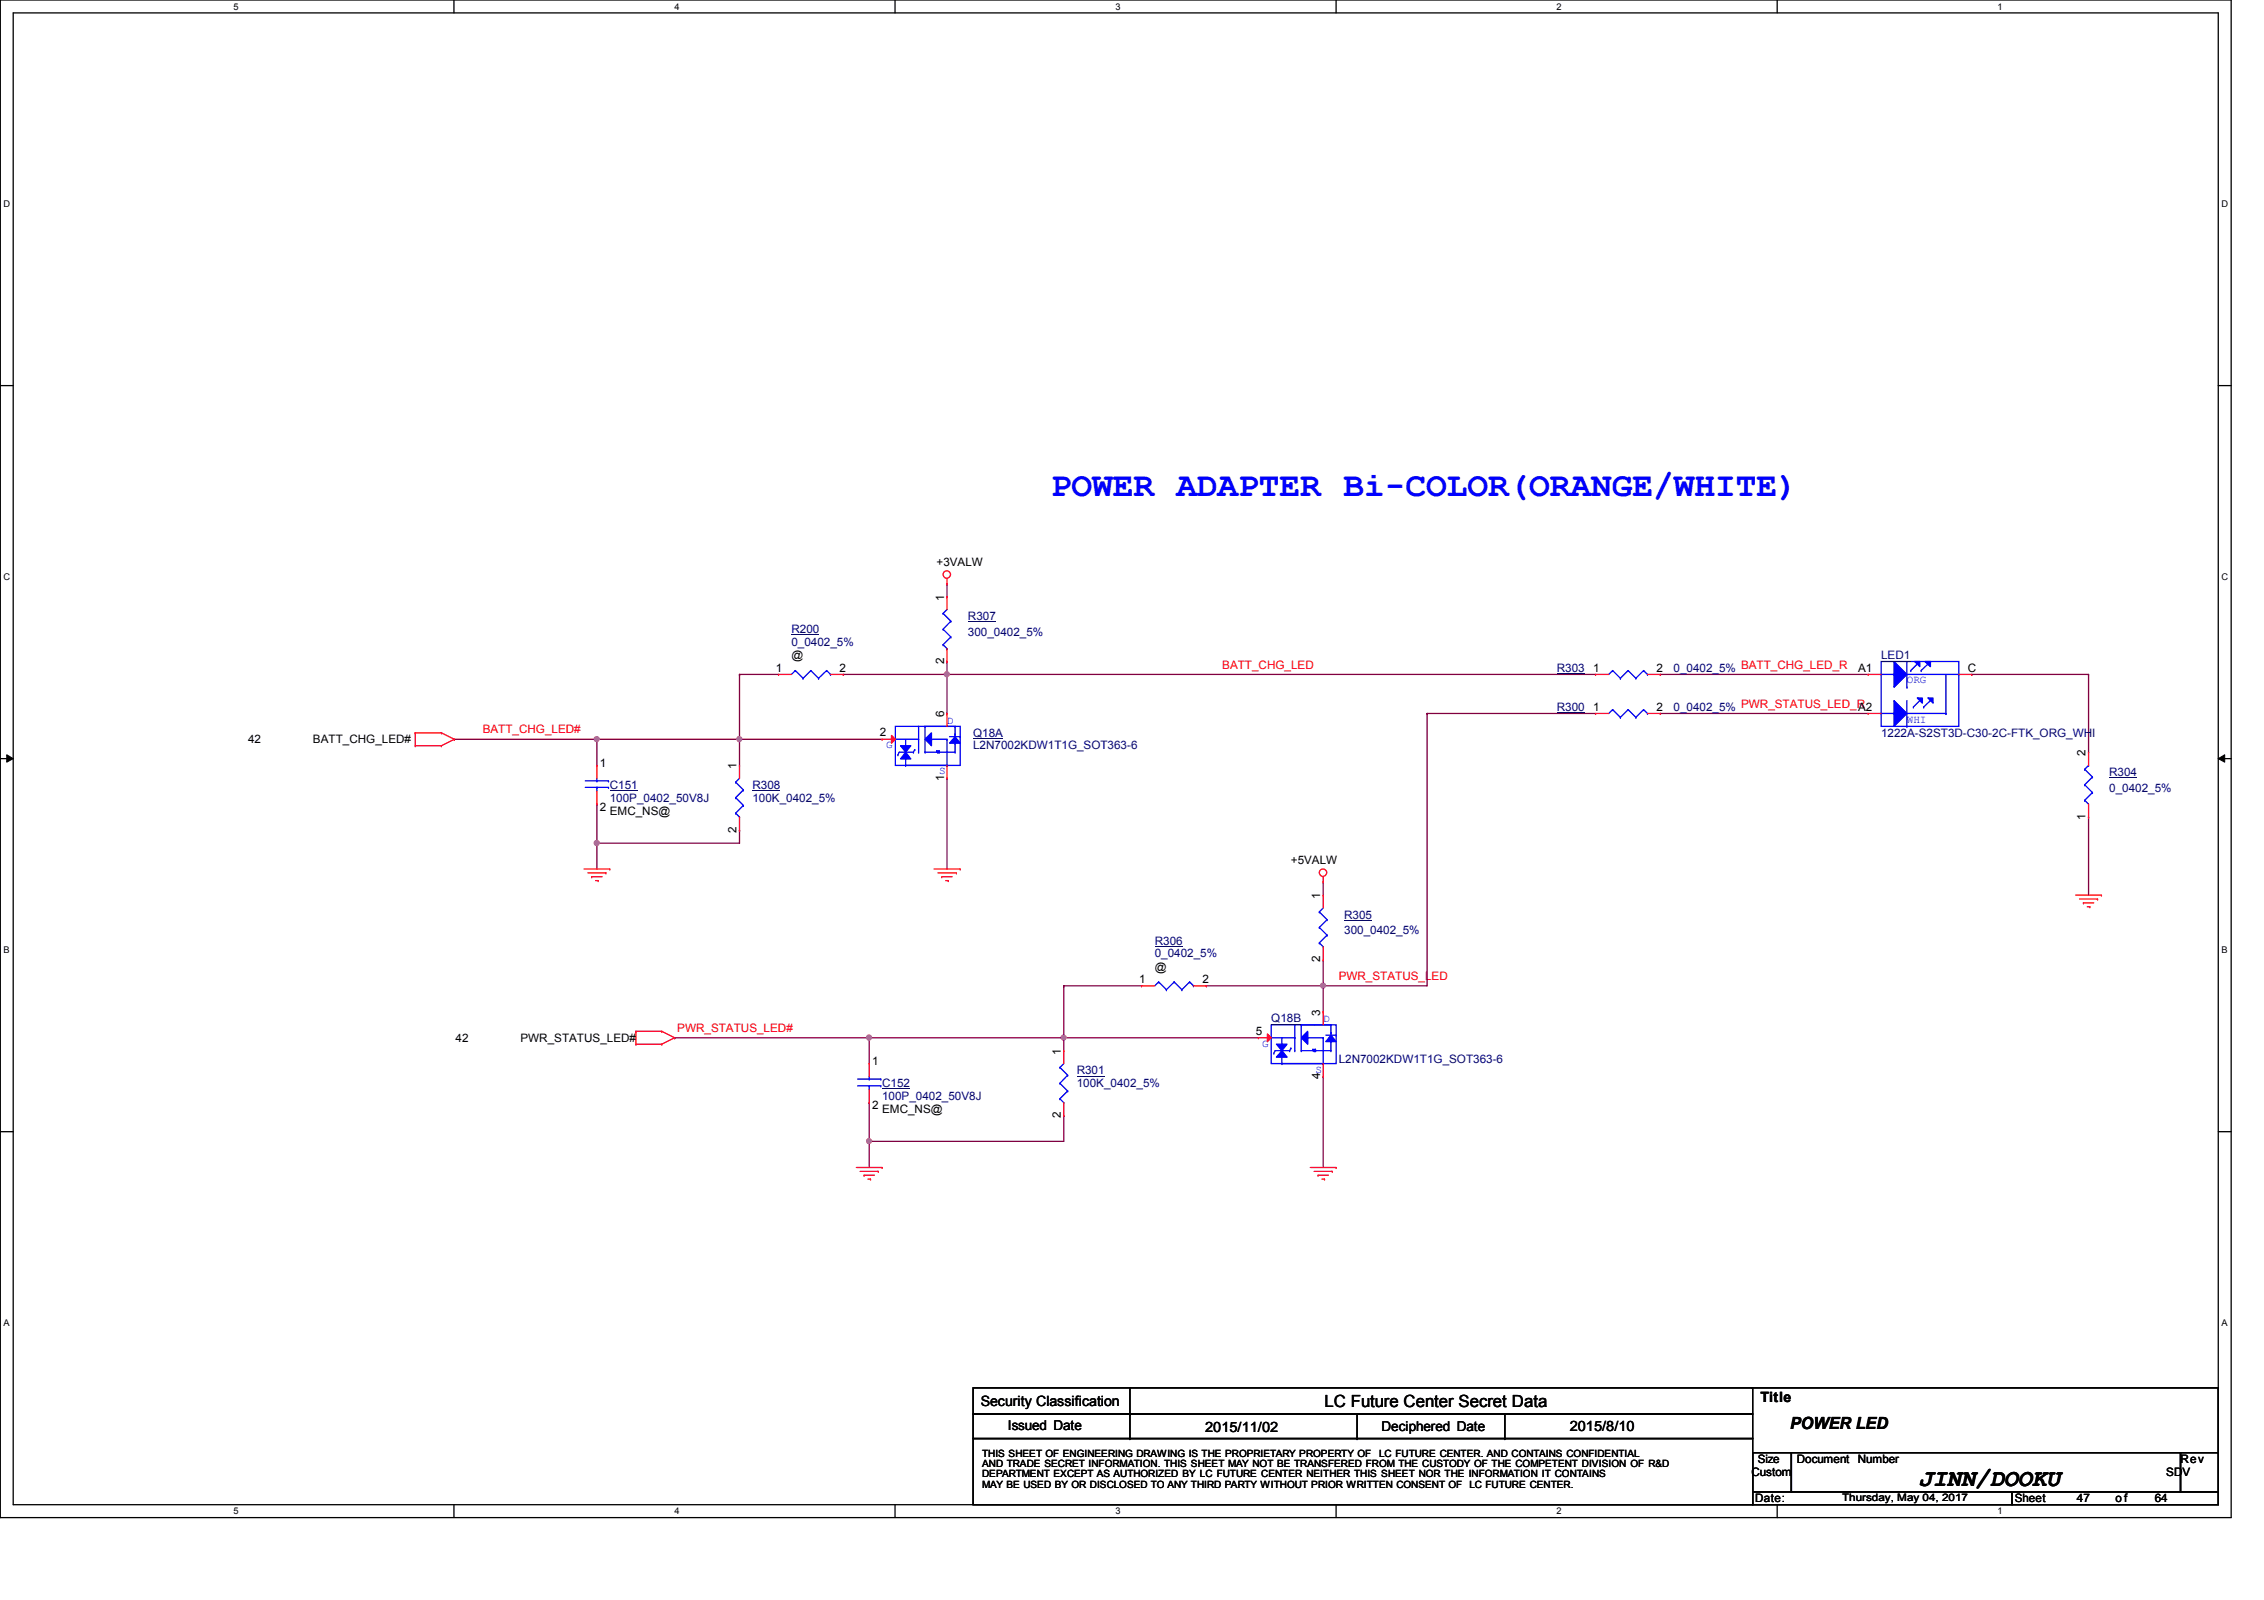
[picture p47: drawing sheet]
<svg xmlns="http://www.w3.org/2000/svg" width="297mm" height="210mm" viewBox="0 0 297 210" stroke-linecap="round" stroke-linejoin="round" font-family="sans-serif">
<defs><g id="words">
<text font-size="4.5" fill="#00f" x="137.9" y="65">POWER ADAPTER Bi-COLOR(ORANGE/WHITE)</text>
<text font-size="3.2" x="251.7" y="195">JINN/DOOKU</text>
<g font-size="2.2">
<text x="173.8" y="184.6">LC Future Center Secret Data</text>
<text x="234.9" y="187.5">POWER LED</text>
</g>
<g font-size="1.9">
<text x="128.7" y="184.4">Security Classification</text>
<text x="231" y="183.9">Title</text>
<text x="158.1" y="187.9">2015/11/02</text>
<text x="205.9" y="187.7">2015/8/10</text>
</g>
<g font-size="1.8">
<text x="132.2" y="187.6">Issued Date</text>
<text x="181.3" y="187.8">Deciphered Date</text>
</g>
<g font-size="1.5">
<text x="122.9" y="74.2">+3VALW</text>
<text x="123.9" y="78.8" transform="rotate(-90 123.9 78.8)">1</text>
<text x="101.8" y="88.1">1</text>
<text x="103.8" y="86.5">@</text>
<text x="110.1" y="88.1">2</text>
<text x="123.9" y="87.1" transform="rotate(-90 123.9 87.1)">2</text>
<text x="209" y="88.1">1</text>
<text x="217.3" y="88.1">2</text>
<text x="243.8" y="88.1">A1</text>
<text x="258.2" y="88.1">C</text>
<text x="123.9" y="94.1" transform="rotate(-90 123.9 94.1)">6</text>
<text x="209" y="93.2">1</text>
<text x="217.3" y="93.2">2</text>
<text x="243.8" y="93.2">A2</text>
<text x="32.6" y="97.5">42</text>
<text x="41.1" y="97.5">BATT_CHG_LED#</text>
<text x="78.7" y="100.6">1</text>
<text x="96.6" y="100.9" transform="rotate(-90 96.6 100.9)">1</text>
<text x="115.4" y="96.6">2</text>
<text x="273.6" y="99.2" transform="rotate(-90 273.6 99.2)">2</text>
<text x="78.7" y="106.4">2</text>
<text x="80" y="106.9">EMC_NS@</text>
<text x="123.9" y="102.4" transform="rotate(-90 123.9 102.4)">1</text>
<text x="273.6" y="107.5" transform="rotate(-90 273.6 107.5)">1</text>
<text x="96.6" y="109.2" transform="rotate(-90 96.6 109.2)">2</text>
<text x="169.4" y="113.4">+5VALW</text>
<text x="173.2" y="117.9" transform="rotate(-90 173.2 117.9)">1</text>
<text x="149.5" y="128.9">1</text>
<text x="151.5" y="127.3">@</text>
<text x="157.8" y="128.9">2</text>
<text x="173.2" y="126.2" transform="rotate(-90 173.2 126.2)">2</text>
<text x="59.8" y="136.7">42</text>
<text x="68.3" y="136.7">PWR_STATUS_LED#</text>
<text x="164.8" y="135.8">5</text>
<text x="173.2" y="133.3" transform="rotate(-90 173.2 133.3)">3</text>
<text x="114.4" y="139.7">1</text>
<text x="139.2" y="138.3" transform="rotate(-90 139.2 138.3)">1</text>
<text x="173.2" y="141.6" transform="rotate(-90 173.2 141.6)">4</text>
<text x="114.4" y="145.5">2</text>
<text x="115.7" y="146">EMC_NS@</text>
<text x="139.2" y="146.7" transform="rotate(-90 139.2 146.7)">2</text>
<text x="230.6" y="192">Size</text>
<text x="235.8" y="192">Document</text>
<text x="243.8" y="192">Number</text>
<text x="286.1" y="192">Rev</text>
<text x="229.8" y="193.7">Custom</text>
<text x="230.3" y="197.1">Date:</text>
<text x="264.3" y="197.1">Sheet</text>
<text x="272.5" y="197.1">47</text>
<text x="277.6" y="197.1">of</text>
<text x="282.7" y="197.1">64</text>
<text x="284.2" y="193.7">SDV</text>
</g>
<g font-size="1.5" fill="#000080">
<text x="103.8" y="83.1">R200</text>
<text x="127" y="81.4">R307</text>
<text x="127" y="83.4">300_0402_5%</text>
<text x="103.8" y="84.8">0_0402_5%</text>
<text x="204.3" y="88.2">R303</text>
<text x="219.6" y="88.2">0_0402_5%</text>
<text x="246.8" y="86.5">LED1</text>
<text x="204.3" y="93.3">R300</text>
<text x="219.6" y="93.3">0_0402_5%</text>
<text x="127.7" y="96.7">Q18A</text>
<text x="127.7" y="98.2">L2N7002KDW1T1G_SOT363-6</text>
<text x="246.8" y="96.7">1222A-S2ST3D-C30-2C-FTK_ORG_WHI</text>
<text x="276.7" y="101.8">R304</text>
<text x="80" y="103.5">C151</text>
<text x="80" y="105.2">100P_0402_50V8J</text>
<text x="98.7" y="103.5">R308</text>
<text x="98.7" y="105.2">100K_0402_5%</text>
<text x="276.7" y="103.8">0_0402_5%</text>
<text x="151.5" y="123.9">R306</text>
<text x="151.5" y="125.6">0_0402_5%</text>
<text x="176.4" y="120.5">R305</text>
<text x="176.4" y="122.6">300_0402_5%</text>
<text x="166.8" y="134.1">Q18B</text>
<text x="115.7" y="142.6">C152</text>
<text x="141.3" y="140.9">R301</text>
<text x="141.3" y="142.6">100K_0402_5%</text>
<text x="175.6" y="139.4">L2N7002KDW1T1G_SOT363-6</text>
<text x="115.7" y="144.4">100P_0402_50V8J</text>
</g>
<g font-size="1.5" fill="#f00">
<text x="160.4" y="87.7">BATT_CHG_LED</text>
<text x="228.4" y="87.7">BATT_CHG_LED_R</text>
<text x="228.4" y="92.8">PWR_STATUS_LED_R</text>
<text x="63.3" y="96.2">BATT_CHG_LED#</text>
<text x="175.6" y="128.6">PWR_STATUS_LED</text>
<text x="88.9" y="135.4">PWR_STATUS_LED#</text>
</g>
<g font-size="1.4" fill="#00f">
<text x="250.2" y="89.7">ORG</text>
<text x="124.2" y="95">D</text>
<text x="250.2" y="94.8">WHI</text>
<text x="116.2" y="98.2">G</text>
<text x="123.2" y="101.6">S</text>
<text x="165.6" y="137.3">G</text>
<text x="173.6" y="134.1">D</text>
<text x="172.6" y="140.7">S</text>
</g>
<text font-size="1.4" x="241.7" y="196.9">Thursday, May 04, 2017</text>
<g font-size="1.3">
<text x="128.9" y="191.1">THIS SHEET OF ENGINEERING DRAWING IS THE PROPRIETARY PROPERTY OF</text>
<text x="180.9" y="191.1">LC FUTURE CENTER. AND CONTAINS CONFIDENTIAL</text>
<text x="128.9" y="192.4">AND TRADE SECRET INFORMATION. THIS SHEET MAY NOT BE TRANSFERED FROM THE CUSTODY OF THE COMPETENT DIVISION OF R&amp;D</text>
<text x="128.9" y="193.8">DEPARTMENT EXCEPT AS AUTHORIZED BY LC FUTURE CENTER NEITHER THIS SHEET NOR THE INFORMATION IT CONTAINS</text>
<text x="128.9" y="195.2">MAY BE USED BY OR DISCLOSED TO ANY THIRD PARTY WITHOUT PRIOR WRITTEN CONSENT OF</text>
<text x="192.8" y="195.2">LC FUTURE CENTER.</text>
</g>
<g font-size="1.2">
<text x="30.6" y="1.3">5</text>
<text x="88.5" y="1.3">4</text>
<text x="146.3" y="1.3">3</text>
<text x="204.2" y="1.3">2</text>
<text x="262.1" y="1.3">1</text>
<text x=".5" y="27.2">D</text>
<text x="291.5" y="27.2">D</text>
<text x=".5" y="76.1">C</text>
<text x="291.5" y="76.1">C</text>
<text x=".5" y="125.1">B</text>
<text x="291.5" y="125.1">B</text>
<text x=".5" y="174">A</text>
<text x="291.5" y="174">A</text>
<text x="30.6" y="198.7">5</text>
<text x="88.5" y="198.7">4</text>
<text x="146.3" y="198.7">3</text>
<text x="204.2" y="198.7">2</text>
<text x="262.1" y="198.7">1</text>
</g>
</g></defs>
<path d="M0 0h292.7v199.1h-292.7zM1.7 1.7h289.3v195.7h-289.3z" fill="none" stroke="#000" stroke-width=".17"/>
<g fill="#fff">
<path d="M30.6 .2h.7v1.3h-.7z"/>
<path d="M30.6 197.6h.7v1.3h-.7z"/>
</g>
<path d="M59.6 0v1.7M59.6 197.4v1.7" fill="none" stroke="#000" stroke-width=".17"/>
<g fill="#fff">
<path d="M88.5 .2h.6v1.3h-.6z"/>
<path d="M88.5 197.6h.6v1.3h-.6z"/>
</g>
<path d="M117.4 0v1.7M117.4 197.4v1.7" fill="none" stroke="#000" stroke-width=".17"/>
<g fill="#fff">
<path d="M146.3 .2h.7v1.3h-.7z"/>
<path d="M146.3 197.6h.7v1.3h-.7z"/>
</g>
<path d="M175.3 0v1.7M175.3 197.4v1.7" fill="none" stroke="#000" stroke-width=".17"/>
<g fill="#fff">
<path d="M204.2 .2h.6v1.3h-.6z"/>
<path d="M204.2 197.6h.6v1.3h-.6z"/>
</g>
<path d="M233.2 0v1.7M233.2 197.4v1.7" fill="none" stroke="#000" stroke-width=".17"/>
<g fill="#fff">
<path d="M262.1 .2h.6v1.3h-.6z"/>
<path d="M262.1 197.6h.6v1.3h-.6z"/>
<path d="M.5 26.1h.8v1.4h-.8z"/>
<path d="M291.5 26.1h.8v1.4h-.8z"/>
<path d="M.5 75h.8v1.4h-.8z"/>
<path d="M291.5 75h.8v1.4h-.8z"/>
</g>
<path d="M0 50.6h1.7M291 50.6h1.7" fill="none" stroke="#000" stroke-width=".17"/>
<g fill="#fff">
<path d="M.5 124h.7v1.3h-.7z"/>
<path d="M291.5 124h.7v1.3h-.7z"/>
</g>
<path d="M0 99.5h1.7M291 99.5h1.7" fill="none" stroke="#000" stroke-width=".17"/>
<path d="M.9 99l.8 .5-.8 .5zM291 99.5l.9-.5v1z" fill="#000"/>
<path d="M.9 99l.8 .5-.8 .5zM291 99.5l.9-.5v1z" fill="none" stroke="#000" stroke-width=".13"/>
<g fill="#fff">
<path d="M.5 172.9h.7v1.3h-.7z"/>
<path d="M291.5 172.9h.7v1.3h-.7z"/>
</g>
<path d="M0 148.5h1.7M291 148.5h1.7" fill="none" stroke="#000" stroke-width=".17"/>
<path d="M139.6 136.1h.1M139.6 136.1h25.5" fill="none" stroke="#800040" stroke-width=".17"/>
<circle cx="139.5" cy="136.1" r=".32" fill="#f0f"/>
<circle cx="139.5" cy="136.1" r=".32" fill="none" stroke="#f0f" stroke-width=".17"/>
<path d="M124.2 86.8h.1M124.2 88.5h.1M124.2 86.8v1.7M124.2 88.5h85.1" fill="none" stroke="#800040" stroke-width=".17"/>
<circle cx="124.2" cy="88.5" r=".32" fill="#f0f"/>
<circle cx="124.2" cy="88.5" r=".32" fill="none" stroke="#f0f" stroke-width=".17"/>
<path d="M124.2 76.6h.1M124.2 76.6v1.7M173.6 115.7h.1M173.6 115.7v1.7M173.6 125.9h.1M173.6 125.9v3.4" fill="none" stroke="#800040" stroke-width=".17"/>
<circle cx="173.6" cy="129.3" r=".32" fill="#f0f"/>
<circle cx="173.6" cy="129.3" r=".32" fill="none" stroke="#f0f" stroke-width=".17"/>
<path d="M78.3 110.6h.1M78.3 110.6h18.7M173.6 129.3h.1M173.6 129.3h13.6" fill="none" stroke="#800040" stroke-width=".17"/>
<circle cx="78.3" cy="110.6" r=".32" fill="#f0f"/>
<circle cx="78.3" cy="110.6" r=".32" fill="none" stroke="#f0f" stroke-width=".17"/>
<g fill="none" stroke="#800040" stroke-width=".17">
<path d="M78.3 97h.1M78.3 97v3.4M78.3 97h18.7M97 88.5h.1M97 97h.1M97 88.5h5.1M97 88.5v11.9M110.7 88.5h.1M110.7 88.5h13.5M124.2 88.5h.1M124.2 88.5v5.1M78.3 105.5h.1"/>
<path d="M78.3 110.6h.1M78.3 105.5v8.5M97 108.9h.1M97 108.9v1.7M124.2 102.1h.1M124.2 102.1v11.9M114 136.1h.1M139.6 129.3h.1M139.6 129.3v6.8h-25.6M139.6 129.3h10.2M158.3 129.3h.1M158.3 129.3h15.3"/>
<path d="M114 144.7h.1M114 149.7h.1M114 144.7v8.5M139.6 146.3h.1M139.6 146.3v3.4h-25.6"/>
</g>
<circle cx="114" cy="149.7" r=".32" fill="#f0f"/>
<circle cx="114" cy="149.7" r=".32" fill="none" stroke="#f0f" stroke-width=".17"/>
<g fill="none" stroke="#800040" stroke-width=".17">
<path d="M59.6 97h.1M59.6 97h18.7M187.2 93.6h.1M187.2 93.6h22.1M187.2 93.6v35.7M274 88.5h.1M274 88.5v10.2M274 107.2h.1M274 107.2v10.2M114 136.1h.1M114 136.1v3.4M139.6 136.1h.1"/>
<path d="M139.6 136.1v1.7M173.6 129.3h.1M173.6 129.3v3.4M173.6 141.2h.1M173.6 141.2v12"/>
</g>
<circle cx="78.3" cy="97" r=".32" fill="#f0f"/>
<circle cx="78.3" cy="97" r=".32" fill="none" stroke="#f0f" stroke-width=".17"/>
<path d="M258.7 88.5h.1M258.7 88.5h15.3M88.5 136.1h.1M88.5 136.1h25.5" fill="none" stroke="#800040" stroke-width=".17"/>
<circle cx="114" cy="136.1" r=".32" fill="#f0f"/>
<circle cx="114" cy="136.1" r=".32" fill="none" stroke="#f0f" stroke-width=".17"/>
<path d="M97 97h.1M97 97h18.7M217.8 93.6h.1M217.8 88.5h.1M217.8 93.6h27.3M217.8 88.5h27.3" fill="none" stroke="#800040" stroke-width=".17"/>
<circle cx="97" cy="97" r=".32" fill="#f0f"/>
<circle cx="97" cy="97" r=".32" fill="none" stroke="#f0f" stroke-width=".17"/>
<g fill="none" stroke="#f00" stroke-width=".17">
<path d="M124.2 76.6h.1M124.2 75.9v.7M54.5 96.1h.1M54.5 97.8h.1M54.5 96.1h3.4M54.5 96.1v1.7M54.5 97.8h3.4M57.9 96.1h.1M57.9 97.8h.1M57.9 96.1l1.7 .9M59.6 97h.1M59.6 97l-1.7 .8"/>
<path d="M102.1 88.5h.1M102.1 88.5h1.7M109 88.5h1.7M110.7 88.5h.1M76.6 114h3.4M77.1 114.5h2.4M77.6 115h.1M77.6 115h1.4M78.1 115.5h.4M78.3 100.4h.1M78.3 105.5h.1M78.3 100.4v1.7"/>
<path d="M78.3 103.8v1.7M78.5 115.5h.1M79.5 114.5h.1M80 114h.1M97 100.4h.1M97 108.9h.1M97 100.4v1.7M97 107.2v1.7M122.6 114h3.4M123.1 114.5h2.4M123.6 115h.1M123.6 115h1.3"/>
<path d="M124.1 115.5h.3M124.4 115.5h.1M125.5 114.5h.1M126 114h.1M173.6 115.7h.1M173.6 115v.7M272.3 117.4h3.4M272.8 117.9h2.4M273.3 118.4h.1M273.3 118.4h1.4M273.9 119h.3M274.2 119h.1"/>
<path d="M275.2 117.9h.1M275.7 117.4h.1M83.4 135.3h.1M83.4 137h.1M83.4 135.3h3.4M83.4 135.3v1.7M83.4 137h3.4M86.8 135.3h.1M86.8 137h.1M86.8 135.3l1.7 .8M88.5 136.1h.1M88.5 136.1l-1.7 .9"/>
<path d="M114 139.5h.1M114 139.5v1.7M149.8 129.3h.1M149.8 129.3h1.7M156.6 129.3h1.7M158.3 129.3h.1M112.3 153.2h3.4M112.9 153.7h2.3M113.4 154.2h.1M113.4 154.2h1.3M113.9 154.7h.3M114 144.7h.1"/>
<path d="M114 143v1.7M114.2 154.7h.1M115.2 153.7h.1M115.7 153.2h.1M171.9 153.2h3.4M172.4 153.7h2.4M172.9 154.2h.1M172.9 154.2h1.4M173.4 154.7h.4M173.8 154.7h.1M174.8 153.7h.1M175.3 153.2h.1"/>
<circle cx="124.2" cy="75.4" r=".49"/>
<circle cx="173.6" cy="114.5" r=".49"/>
</g>
<g fill="none" stroke="#000" stroke-width=".17">
<path d="M127.7 182.1h102.3v3.4h-102.3zM127.7 185.5h102.3v3.2h-102.3zM127.7 188.7h102.3v8.7h-102.3zM148.2 185.5h.1M148.2 188.7h.1M148.2 182.1v6.6M178.1 188.7h.1M178.1 185.5v3.2M197.4 188.7h.1M197.4 185.5v3.2M229.8 182.1h61.2M230 190.6h5v5.1h-5z"/>
<path d="M230 195.7h34v1.7h-34zM235 190.6h51.1v5.1h-51.1zM264 195.7h27v1.7h-27zM286.1 190.6h4.9v5.1h-4.9zM291 182.1h.1M291 182.1v8.5"/>
</g>
<g fill="none" stroke="#00f" stroke-width=".17">
<path d="M104.3 88h.1M104.3 88l-.5 .5M104.3 88l1.1 1M105.4 89h.1M106.4 88h.1M106.4 88l-1 1M106.4 88l1 1M107.4 89h.1M108.5 88h.1M108.5 88l-1.1 1M108.5 88l.5 .5M109 88.5h.1"/>
<path d="M76.8 103.3h3M76.8 102.4h3M78.3 102.4h.1M78.3 103.3h.1M78.3 102.1v.3M78.3 103.3v.5M79.8 103.3h.1M79.8 102.4h.1M96.5 102.6h.1M96.5 104.6h.1M96.5 106.7h.1M96.5 102.6l1 1"/>
<path d="M96.5 104.6l1 1.1M96.5 106.7l.5 .5M97 107.2h.1M97 102.1l-.5 .5M97.5 103.6h.1M97.5 105.7h.1M97.5 103.6l-1 1M97.5 105.7l-1 1M152 128.8h.1M152 128.8l-.5 .5M152 128.8l1 1M153 129.8h.1"/>
<path d="M154 128.8h.1M154 128.8l-1 1M154 128.8l1.1 1M155.1 129.8h.1M156.1 128.8h.1M156.1 128.8l-1 1M156.1 128.8l.5 .5M156.6 129.3h.1M112.5 142.5h3.1M112.5 141.6h3.1M114 141.6h.1M114 142.5h.1"/>
<path d="M114 141.2v.4M114 142.5v.5M115.6 142.5h.1M115.6 141.6h.1"/>
</g>
<path d="M103.8 83.3h3.7M80 103.7h3.6M98.7 103.7h3.7M151.5 124.1h3.6M115.7 142.9h3.7" fill="none" stroke="#000080" stroke-width=".13"/>
<path d="M251.2 86.8h.7v.7z" fill="#00f"/>
<path d="M251.2 86.8h.7v.7z" fill="none" stroke="#00f" stroke-width=".17"/>
<path d="M248.5 86.8l1.7 1.7-1.7 1.7z" fill="#00f"/>
<path d="M248.5 86.8l1.7 1.7-1.7 1.7z" fill="none" stroke="#00f" stroke-width=".17"/>
<path d="M252.6 86.8h.7v.7z" fill="#00f"/>
<path d="M246.8 88.5h1.7M248.5 88.5h.1M250.2 90.2h.1M250.2 86.8v3.4M250.2 88.5h6.8M250.7 88h.1M251.5 87.1l-.8 .9M252 88h.1M252.6 86.8h.7v.7zM252.9 87.1l-.9 .9M257 88.5h.1" fill="none" stroke="#00f" stroke-width=".17"/>
<path d="M248.5 91.9l1.7 1.7-1.7 1.7z" fill="#00f"/>
<path d="M248.5 91.9l1.7 1.7-1.7 1.7z" fill="none" stroke="#00f" stroke-width=".17"/>
<path d="M251.5 91.6h.7v.6z" fill="#00f"/>
<path d="M251.5 91.6h.7v.6z" fill="none" stroke="#00f" stroke-width=".17"/>
<path d="M252.9 91.6h.7v.6z" fill="#00f"/>
<g fill="none" stroke="#00f" stroke-width=".17">
<path d="M124.2 80l-.5 .5M123.7 80.5h.1M123.7 82.5h.1M123.7 84.6h.1M123.7 80.5l1.1 1M123.7 82.5l1.1 1.1M123.7 84.6l.5 .5M124.2 85.1h.1M124.8 81.5h.1M124.8 83.6h.1M124.8 81.5l-1.1 1M124.8 83.6l-1.1 1"/>
<path d="M246.8 86.8h10.2v8.5h-10.2zM246.8 93.6h1.7M248.5 93.6h.1M250.2 95.3h.1M250.2 91.9v3.4M250.2 93.6h5.1M251 92.8h.1M251.9 91.9l-.9 .9M252.4 92.8h.1M252.9 91.6h.7v.6zM253.3 91.9l-.9 .9M255.3 93.6h.1"/>
<path d="M255.3 88.5v5.1M139.6 139.5l-.5 .5M139.1 140h.1M139.1 142.1h.1M139.1 144.1h.1M139.1 140l1 1.1M139.1 142.1l1 1M139.1 144.1l.5 .6M139.6 144.7h.1M140.1 141.1h.1M140.1 143.1h.1M140.1 141.1l-1 1"/>
<path d="M140.1 143.1l-1 1"/>
</g>
<path d="M127 81.6h3.6M246.8 86.7h3.8M141.3 141.2h3.6" fill="none" stroke="#000080" stroke-width=".13"/>
<g fill="none" stroke="#f00" stroke-width=".17">
<path d="M124.2 78.3h.1M124.2 78.3v1.7M124.2 86.8h.1M124.2 85.1v1.7M245.1 88.5h.1M245.1 93.6h.1M245.1 88.5h1.7M245.1 93.6h1.7M257 88.5h1.7M258.7 88.5h.1M139.6 137.8h.1M139.6 137.8v1.7"/>
<path d="M139.6 146.3h.1M139.6 144.7v1.6"/>
</g>
<path d="M121.4 97l.8-.9v1.7z" fill="#00f"/>
<path d="M121.4 97l.8-.9v1.7z" fill="none" stroke="#00f" stroke-width=".17"/>
<path d="M125.3 96.6l.7 .9h-1.4z" fill="#00f"/>
<g fill="none" stroke="#00f" stroke-width=".17">
<path d="M117.8 99h.1M119.8 98.7h.1M119.8 98.7h-1.8l-.2 .3M120 98.3h.1M120 98.3l-.2 .4M120.5 98.7h.1M120.5 95.3v3.4M121.4 95.3h.1M121.4 98.7h.1M121.4 95.3h3.9M121.4 95.3v3.4M121.4 98.7h3.9"/>
<path d="M122.2 97h.1M122.2 97h2M122.9 98.5h.1M122.9 98.5v.2M122.9 98.5h.3M123.1 98.7h.1M123.2 98.5h.1M123.2 98.7h.1M123.2 98.5v.2M124.2 97h.1M124.2 97v1.7M124.6 96.6h1.4"/>
<path d="M125.3 96.6l.7 .9h-1.4zM125.3 95.3h.1M125.3 96.3h.1M125.3 98.7h.1M125.3 97.5h.1M125.3 95.3v1.3M125.3 97.5v1.2M126 96.6h.1"/>
</g>
<path d="M118.8 98.7l.7 .9h-1.4z" fill="#00f"/>
<path d="M118.8 98.7l.7 .9h-1.4z" fill="none" stroke="#00f" stroke-width=".17"/>
<path d="M118.1 97.8h1.4l-.7 .9z" fill="#00f"/>
<path d="M117.5 95.3h8.5v5.1h-8.5zM117.5 97h3M118.1 97.8h1.4l-.7 .9zM118.8 97.8h.1M118.8 97v.8M118.8 99.6v.8M120.5 97h.1M124.2 98.7v1.7M118.8 100.4h.1M118.8 100.4h5.4M124.2 100.4h.1" fill="none" stroke="#00f" stroke-width=".17"/>
<path d="M127.7 96.9h3.8" fill="none" stroke="#000080" stroke-width=".13"/>
<path d="M117 96.5l.5 .5-.5 .5z" fill="#f00"/>
<g fill="none" stroke="#f00" stroke-width=".17">
<path d="M115.7 97h.1M115.7 97h1.8M117 96.5l.5 .5-.5 .5zM124.2 93.6h.1M124.2 93.6v1.7M209.3 88.5h.1M209.3 88.5h1.8M216.2 88.5h1.6M217.8 88.5h.1M124.2 102.1h.1M124.2 100.4v1.7M173.6 117.4h.1"/>
<path d="M173.6 117.4v1.7M173.6 125.9h.1M173.6 124.2v1.7"/>
</g>
<g fill="none" stroke="#00f" stroke-width=".17">
<path d="M211.6 88h.1M211.6 88l-.5 .5M211.6 88l1 1M212.6 89h.1M213.6 88h.1M213.6 88l-1 1M213.6 88l1 1M214.6 89h.1M215.6 88h.1M215.6 88l-1 1M215.6 88l.6 .5M216.2 88.5h.1"/>
<path d="M173.1 119.6h.1M173.1 119.6l1 1M173.6 119.1l-.5 .5M173.1 121.7h.1M173.1 123.7h.1M173.1 121.7l1 1M173.1 123.7l.5 .5M173.6 124.2h.1M174.1 120.6h.1M174.1 122.7h.1M174.1 120.6l-1 1.1M174.1 122.7l-1 1"/>
</g>
<path d="M204.3 88.4h3.6M176.4 120.8h3.6" fill="none" stroke="#000080" stroke-width=".13"/>
<path d="M170.7 136.1l.9-.8v1.7z" fill="#00f"/>
<path d="M170.7 136.1l.9-.8v1.7z" fill="none" stroke="#00f" stroke-width=".17"/>
<path d="M174.6 135.8l.7 .9h-1.4z" fill="#00f"/>
<g fill="none" stroke="#00f" stroke-width=".17">
<path d="M167.1 138.2h.1M169.2 137.8h.1M169.2 137.8h-1.9l-.2 .4M169.4 137.5h.1M169.4 137.5l-.2 .3M169.9 137.8h.1M169.9 134.5v3.3M170.7 134.5h.1M170.7 137.8h.1M170.7 134.5h3.9M170.7 134.5v3.3M170.7 137.8h3.9"/>
<path d="M171.6 136.1h.1M171.6 136.1h2M172.3 137.7h.1M172.3 137.7v.1M172.3 137.7h.3M172.4 137.8h.1M172.6 137.7h.1M172.6 137.8h.1M172.6 137.7v.1M173.6 136.1h.1M173.6 136.1v1.7M173.9 135.8h1.4"/>
<path d="M174.6 135.8l.7 .9h-1.4zM174.6 134.5h.1M174.6 135.5h.1M174.6 137.8h.1M174.6 136.7h.1M174.6 134.5v1.3M174.6 136.7v1.1M175.3 135.8h.1"/>
</g>
<path d="M168.2 137.8l.7 .9h-1.4z" fill="#00f"/>
<path d="M168.2 137.8l.7 .9h-1.4z" fill="none" stroke="#00f" stroke-width=".17"/>
<path d="M167.5 137h1.4l-.7 .8z" fill="#00f"/>
<path d="M166.8 134.5h8.5v5h-8.5zM166.8 136.1h3.1M167.5 137h1.4l-.7 .8zM168.2 137h.1M168.2 139.5h.1M168.2 136.1v.9M168.2 138.7v.8M168.2 139.5h5.4M169.9 136.1h.1M173.6 139.5h.1M173.6 137.8v1.7" fill="none" stroke="#00f" stroke-width=".17"/>
<path d="M166.8 134.3h3.9" fill="none" stroke="#000080" stroke-width=".13"/>
<path d="M166.3 135.6l.5 .5-.5 .6z" fill="#f00"/>
<g fill="none" stroke="#f00" stroke-width=".17">
<path d="M209.3 93.6h.1M209.3 93.6h1.8M216.2 93.6h1.6M217.8 93.6h.1M274 98.7h.1M274 98.7v1.7M274 107.2h.1M274 105.5v1.7M165.1 136.1h.1M165.1 136.1h1.7M166.3 135.6l.5 .5-.5 .6zM173.6 132.7h.1"/>
<path d="M173.6 132.7v1.8M173.6 139.5v1.7M173.6 141.2h.1"/>
</g>
<g fill="none" stroke="#00f" stroke-width=".17">
<path d="M211.6 93.1h.1M211.6 93.1l-.5 .5M211.6 93.1l1 1M212.6 94.1h.1M213.6 93.1h.1M213.6 93.1l-1 1M213.6 93.1l1 1M214.6 94.1h.1M215.6 93.1h.1M215.6 93.1l-1 1M215.6 93.1l.6 .5M216.2 93.6h.1"/>
<path d="M273.5 105h.1M273.5 103h.1M273.5 100.9h.1M273.5 105l.5 .5M273.5 103l1 1M273.5 100.9l1 1M274 100.4h.1M274 100.4l-.5 .5M274.5 104h.1M274.5 101.9h.1M274.5 104l-1 1M274.5 101.9l-1 1.1"/>
</g>
<path d="M204.3 93.5h3.6M276.7 102h3.7" fill="none" stroke="#000080" stroke-width=".13"/>
<circle cx="139.5" cy="136.1" r=".32" fill="#f0f"/>
<circle cx="139.5" cy="136.1" r=".32" fill="none" stroke="#f0f" stroke-width=".17"/>
<circle cx="124.2" cy="88.5" r=".32" fill="#f0f"/>
<circle cx="124.2" cy="88.5" r=".32" fill="none" stroke="#f0f" stroke-width=".17"/>
<circle cx="173.6" cy="129.3" r=".32" fill="#f0f"/>
<circle cx="173.6" cy="129.3" r=".32" fill="none" stroke="#f0f" stroke-width=".17"/>
<circle cx="78.3" cy="110.6" r=".32" fill="#f0f"/>
<circle cx="78.3" cy="110.6" r=".32" fill="none" stroke="#f0f" stroke-width=".17"/>
<circle cx="114" cy="149.7" r=".32" fill="#f0f"/>
<circle cx="114" cy="149.7" r=".32" fill="none" stroke="#f0f" stroke-width=".17"/>
<circle cx="78.3" cy="97" r=".32" fill="#f0f"/>
<circle cx="78.3" cy="97" r=".32" fill="none" stroke="#f0f" stroke-width=".17"/>
<circle cx="114" cy="136.1" r=".32" fill="#f0f"/>
<circle cx="114" cy="136.1" r=".32" fill="none" stroke="#f0f" stroke-width=".17"/>
<circle cx="97" cy="97" r=".32" fill="#f0f"/>
<circle cx="97" cy="97" r=".32" fill="none" stroke="#f0f" stroke-width=".17"/>
<use href="#words"/>
</svg>
